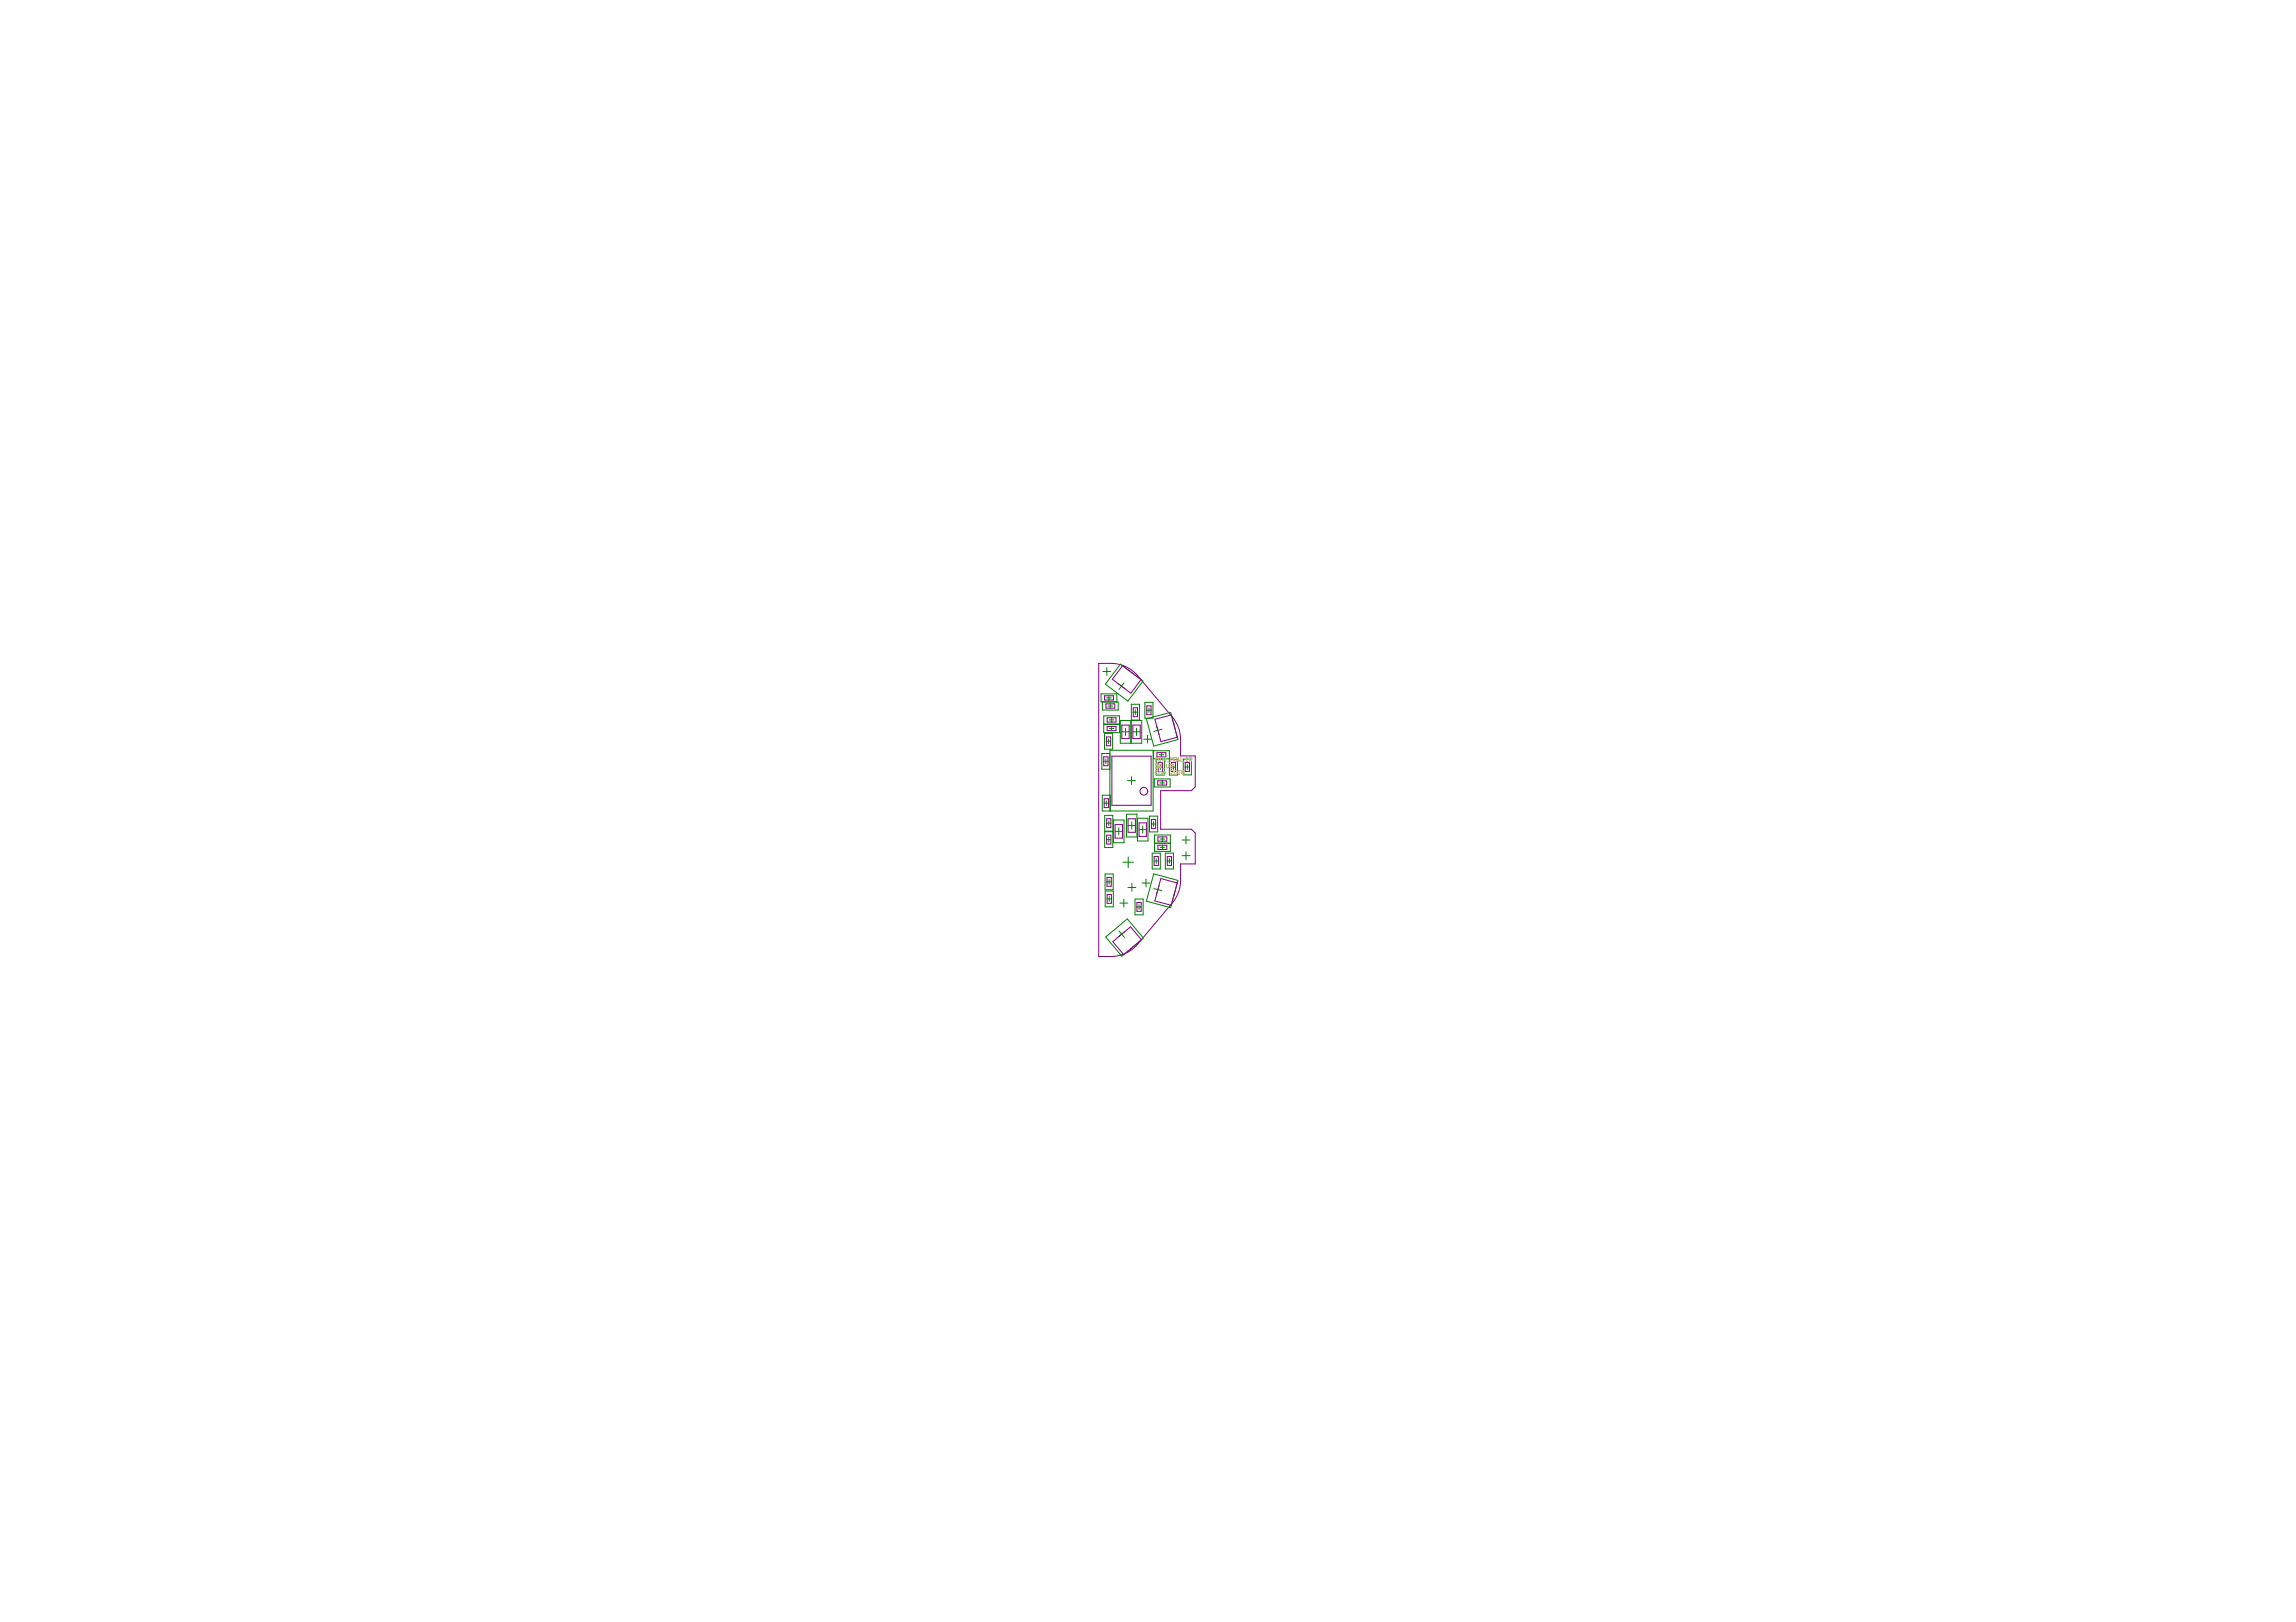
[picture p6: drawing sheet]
<svg xmlns="http://www.w3.org/2000/svg" width="297mm" height="210mm" viewBox="0 0 297 210" stroke-linecap="round" stroke-linejoin="round" font-family="sans-serif">
<g fill="none" stroke="#800080" stroke-width=".13">
<path d="M142.1 85.8a6.5 6.5 0 0 1 3.8 .6l.9 .6 .4 .5 4.5 5.3a4.5 4.5 0 0 1 1 2.9v2.1h1.9v4l-.5 .5h-3.9v5h3.9l.5 .5v4h-1.9a8.4 8.4 0 0 1-.2 3.7l-.8 1.3-4.5 5.4a4.5 4.5 0 0 1-3.5 1.6h-1.6zM142.8 97.9h.5v1.2h-.5zM142.9 90h1.1v.6h-1.1zM143.1 91.1h1.1v.5h-1.1zM143.1 95.4h.6v1.1h-.6zM143.2 92.9h1.2v.5h-1.2zM143.2 94h1.2v.6h-1.2zM143.8 97.9h5.1v6.3h-5.1zM145.1 93.8h1v1.8h-1zM145.2 86.2l2.4 1.8-1.3 1.7-2.4-1.8zM146.6 93.8h.9v1.8h-.9zM146.6 91.6h.6v1.1h-.6z"/>
<path d="M148.4 91.3h.5v1.2h-.5zM149.4 93.1l2.1-.6 .8 2.9-2.1 .6zM149.7 97.4h1.1v.6h-1.1zM149.8 98.7h.6v1.2h-.6zM151.5 98.7h.6v1.1h-.6zM153.3 98.7h.6v1.1h-.6zM142.9 103.4h.5v1.1h-.5zM143.2 106h.5v1.1h-.5zM143.2 108.1h.5v1.1h-.5zM143.2 113.5h.6v1.2h-.6zM143.2 115.7h.6v1.2h-.6zM144.3 106.7h.9v1.8h-.9z"/>
<path d="M145.9 106h1v1.7h-1zM147.1 116.8h.5v1.1h-.5zM147.4 106.5h.9v1.7h-.9zM149 106.1h.5v1.1h-.5zM149.3 110.8h.6v1.2h-.6zM149.8 101h1.1v.6h-1.1zM149.8 109.4h1.2v.5h-1.2zM149.8 108.3h1.2v.6h-1.2zM150.2 113.7l2.1 .6-.8 2.9-2.1-.6zM151 110.8h.6v1.2h-.6zM144 121.9l2.3-2 1.4 1.7-2.3 1.9z"/>
<circle cx="148" cy="102.4" r=".5"/>
</g>
<g fill="none" stroke="#008000" stroke-width=".13">
<path d="M142.5 97.5h1.1v2h-1.1zM142.6 90.8v1.1h2.1v-1.1h-2.3v-1h2.1v1M142.7 86.9h1M142.8 98.5h.6M142.8 92.6h2v1.1h-2zM142.8 93.8h2v1h-2zM142.9 94.9h1v2.1h-1zM143.1 98.2v.6M143.1 95.9h.6M143.2 90.3h.6M143.2 86.4v1M143.3 91.4h.6"/>
<path d="M143.4 95.6v.6M143.5 90v.6M143.5 94.3h.6M143.5 93.2h.6M143.6 91.1v.6M143.8 92.9v.6M143.8 94v.6M144.7 88.5l.8 .6M144.9 93.2h1.4v3h-1.4zM145 85.9l2.9 2.2-2 2.6-2.9-2.2zM145.1 94.7h1M145.4 88.4l-.6 .8"/>
<path d="M145.6 94.2v1M146.4 93.2h1.3v3h-1.3zM146.4 91.1h1v2.1h-1zM146.6 94.7h.9M146.6 92.2h.6M146.9 91.9v.6M147 94.2v1M148 95.7h1M148.1 90.9h1.1v2h-1.1zM148.3 93l3.1-.8 1 3.5-3.1 .8zM148.3 91.9h.6M148.5 95.1v1.1"/>
<path d="M148.6 91.6v.6M149.2 97.2h2.1v1h-2.1zM149.6 98.3h1v2h-1zM149.7 94l.2 1M149.8 99.3h.6M150 97.7h.6M150.1 99v.6M150.3 97.4v.6M150.3 94.4l-1 .3M151.3 98.3h1v2h-1zM151.5 99.3h.6M151.8 99v.6"/>
<path d="M153.1 98.2h1v2.1h-1zM153.3 99.3h.6M153.6 99v.6M142.8 103.9h.6M142.9 105.5h1.1v2.1h-1.1zM142.9 107.6h1.1v2.1h-1.1zM143 113.1h1v2h-1zM143 115.3h1v2.1h-1zM143.1 103.6v.6M143.1 108.7h.6M143.1 106.5h.6M143.2 114.1h.6"/>
<path d="M143.2 116.3h.6M143.4 106.2v.6M143.4 108.4v.6M143.5 113.8v.6M143.5 116v.6M143.6 105v-7.9h5.6v7.9h-6.6v-2.1h1.1v2.1M144.1 106.1h1.3v3h-1.3zM144.3 107.6h.9M144.7 107.1v1M144.9 116.9h1M145.3 111.6h1.4M145.4 116.4v1"/>
<path d="M145.7 105.4h1.4v2.9h-1.4zM145.9 101h1M145.9 114.8h1M145.9 106.8h1M146 110.9v1.4M146.4 100.5v1M146.4 106.4v.9M146.4 114.3v1.1M146.8 116.3h1.1v2.1h-1.1zM147.1 117.4h.6M147.2 105.9h1.3v2.9h-1.3zM147.4 107.4h.9"/>
<path d="M147.4 117.1v.6M147.8 114.3h1M147.8 106.9v.9M148.3 113.8v1M148.7 105.6h1.1v2.1h-1.1zM148.9 106.6h.6M149.1 110.4h1v2.1h-1zM149.2 106.3v.6M149.3 113.1l3.1 .8-1 3.6-3.1-.9zM149.3 115l1 .3M149.3 111.4h.6M149.3 100.8h2.1v1h-2.1z"/>
<path d="M149.4 108.1h2v2.1h-2zM149.4 109.1h2M149.6 111.1v.6M149.9 114.6l-.2 1M150.1 101.3h.6M150.1 109.7h.6M150.1 108.6h.6M150.4 101v.6M150.4 108.3v.6M150.4 109.4v.6M150.8 110.4h1v2.1h-1zM151 111.4h.6"/>
<path d="M151.3 111.1v.6M152.9 108.7h1M152.9 110.7h1M153.4 108.2v1M153.4 110.2v1M143 121.3l2.8-2.4 2.1 2.5-2.8 2.3zM144.8 120.5l.7 .8M145.5 120.5l-.8 .7"/>
</g>
<g fill="none" stroke="#c0c073" stroke-width=".13">
<path d="M149.5 99.9h.1M149.5 98.9h.2M149.5 99.4h.2M149.5 98.5v-.5l.2 .2 .2-.2v.5M149.6 98.9v.5M149.8 99.7h-.3v.5h.3M149.9 99.2h.3v-.2l-.3-.1v.5M150 98h.2M150 98.5h.2M150.1 99.2l.1 .2M150.1 98v.5M150.4 99.5h.3"/>
<path d="M150.8 98v.5l-.3-.5v.5M150.9 98.9v.3l.2 .2 .1-.2v-.3M151 98.6h.3M151.4 99l.3-.1v.2M151.5 98.5v-.5l.1 .2 .2-.2v.5M151.5 99.8v-.1l.3 .1-.3 .4h.3M151.6 99.2h.1M151.7 99.2v.2l-.3-.1M151.7 99.1h.1M151.7 99.1v.1M152 98.1v-.1l.3 .1v.3l-.1 .1-.2-.1zM152 99.8v-.1l.3 .1v.3l-.1 .1-.2-.1z"/>
<path d="M152.5 98v.5l.1-.1 .2 .1v-.5M152.5 99.7h.1M152.5 99.7v.5M152.5 99.7v.1M153 98.6h.3M153 99.9l-.1 .1 .1 .2 .2-.1-.1-.2M153 99.9h-.1l.1-.2 .2 .1-.1 .1M153 99.9h.1M153.5 98h.1M153.5 98.5h.1M153.5 98v.5M153.9 98.4h.2l.1-.3-.3-.1v.5"/>
<path d="M154 98.4l.2 .1M150 100.2v-.3h.2l.1 .3M150.5 100h.3l-.1-.1h-.2v.3h.2M152.5 100.2h.1"/>
</g>
</svg>
